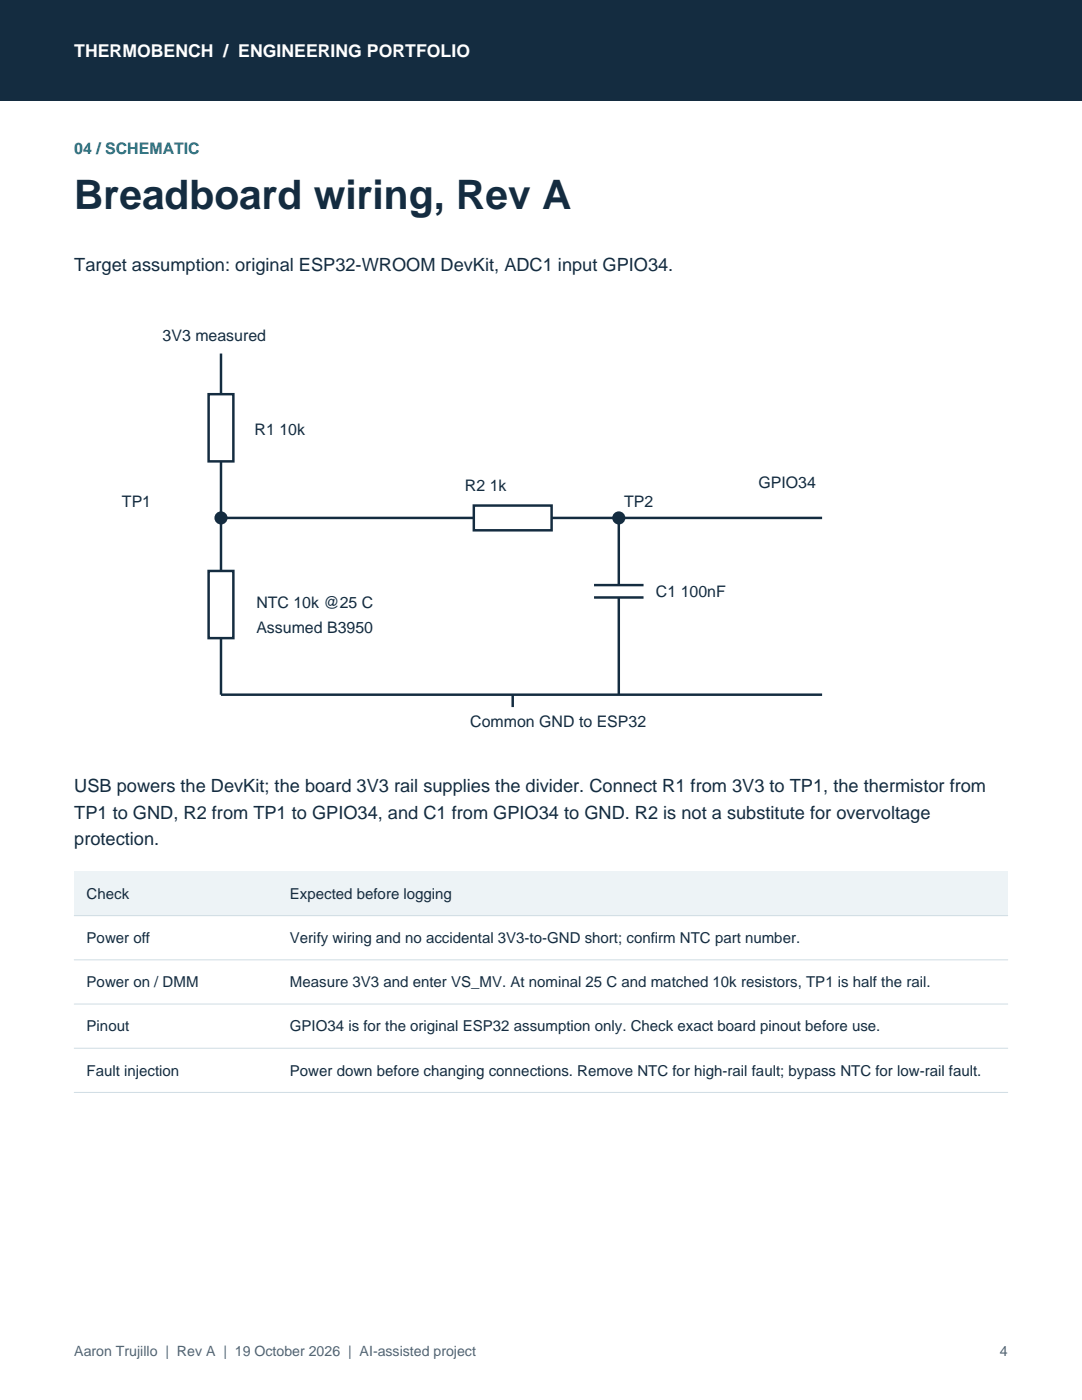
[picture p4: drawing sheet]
<svg xmlns="http://www.w3.org/2000/svg" width="216mm" height="279mm" viewBox="0 0 216 279" stroke-linecap="round" stroke-linejoin="round" font-family="sans-serif">
<defs><g id="words">
<text font-size="8.1" fill="#142c40" x="14.8" y="41.6">Breadboard wiring, Rev A</text>
<g font-size="3.6" fill="#142c40">
<text x="14.8" y="54.1">Target assumption: original ESP32-WROOM DevKit, ADC1 input GPIO34.</text>
<text x="14.8" y="158.2">USB powers the DevKit; the board 3V3 rail supplies the divider. Connect R1 from 3V3 to TP1, the thermistor from</text>
<text x="14.8" y="163.4">TP1 to GND, R2 from TP1 to GPIO34, and C1 from GPIO34 to GND. R2 is not a substitute for overvoltage</text>
<text x="14.8" y="168.7">protection.</text>
</g>
<text font-size="3.5" fill="#fff" x="14.8" y="11.3">THERMOBENCH / ENGINEERING PORTFOLIO</text>
<text font-size="3.2" fill="#087f8c" x="14.8" y="30.7">04 / SCHEMATIC</text>
<g font-size="3.2" fill="#142c40">
<text x="32.5" y="68.1">3V3 measured</text>
<text x="50.8" y="86.8">R1 10k</text>
<text x="24.3" y="101.2">TP1</text>
<text x="92.8" y="98.1">R2 1k</text>
<text x="124.5" y="101.2">TP2</text>
<text x="151.3" y="97.4">GPIO34</text>
<text x="130.9" y="119.2">C1 100nF</text>
<text x="51.2" y="121.4">NTC 10k @25 C</text>
<text x="51.2" y="126.3">Assumed B3950</text>
<text x="93.8" y="145">Common GND to ESP32</text>
</g>
<g font-size="3" fill="#142c40">
<text x="17.3" y="179.4">Check</text>
<text x="57.9" y="179.4">Expected before logging</text>
<text x="17.3" y="188.2">Power off</text>
<text x="57.9" y="188.2">Verify wiring and no accidental 3V3-to-GND short; confirm NTC part number.</text>
<text x="17.3" y="197">Power on / DMM</text>
<text x="57.9" y="197">Measure 3V3 and enter VS_MV. At nominal 25 C and matched 10k resistors, TP1 is half the rail.</text>
<text x="17.3" y="205.8">Pinout</text>
<text x="57.9" y="205.8">GPIO34 is for the original ESP32 assumption only. Check exact board pinout before use.</text>
<text x="17.3" y="214.7">Fault injection</text>
<text x="57.9" y="214.7">Power down before changing connections. Remove NTC for high-rail fault; bypass NTC for low-rail fault.</text>
</g>
<g font-size="2.8" fill="#526373">
<text x="14.8" y="270.6">Aaron Trujillo | Rev A | 19 October 2026 | AI-assisted project</text>
<text x="199.5" y="270.6">4</text>
</g>
</g></defs>
<path d="M0 0h215.9v20.1h-215.9z" fill-rule="evenodd" fill="#142c40"/>
<g fill="none" stroke="#142c40" stroke-width=".49">
<path d="M41.6 78.7h5v13.4h-5zM44.1 70.6v8.1M44.1 92.1v21.8M41.6 113.9h5v13.5h-5zM44.1 103.4h50.4M94.5 100.9h15.6v4.9h-15.6zM110.1 103.4h53.9M118.5 116.8h9.9M118.5 119.2h9.9M123.5 103.4v13.4M123.5 119.2v19.4M44.1 127.4v11.2h119.9"/>
<path d="M102.3 138.6v2.5"/>
</g>
<g fill="#142c40" stroke="#142c40" stroke-width=".49">
<circle cx="44.1" cy="103.4" r="1.06"/>
<circle cx="123.5" cy="103.4" r="1.06"/>
</g>
<path d="M14.8 173.9h186.3v8.8h-186.3z" fill-rule="evenodd" fill="#edf3f6"/>
<path d="M14.8 182.7h186.3M14.8 191.6h186.3M14.8 200.4h186.3M14.8 209.2h186.3M14.8 218h186.3" fill="none" stroke="#cfdce3" stroke-width=".2"/>
<use href="#words"/>
</svg>
